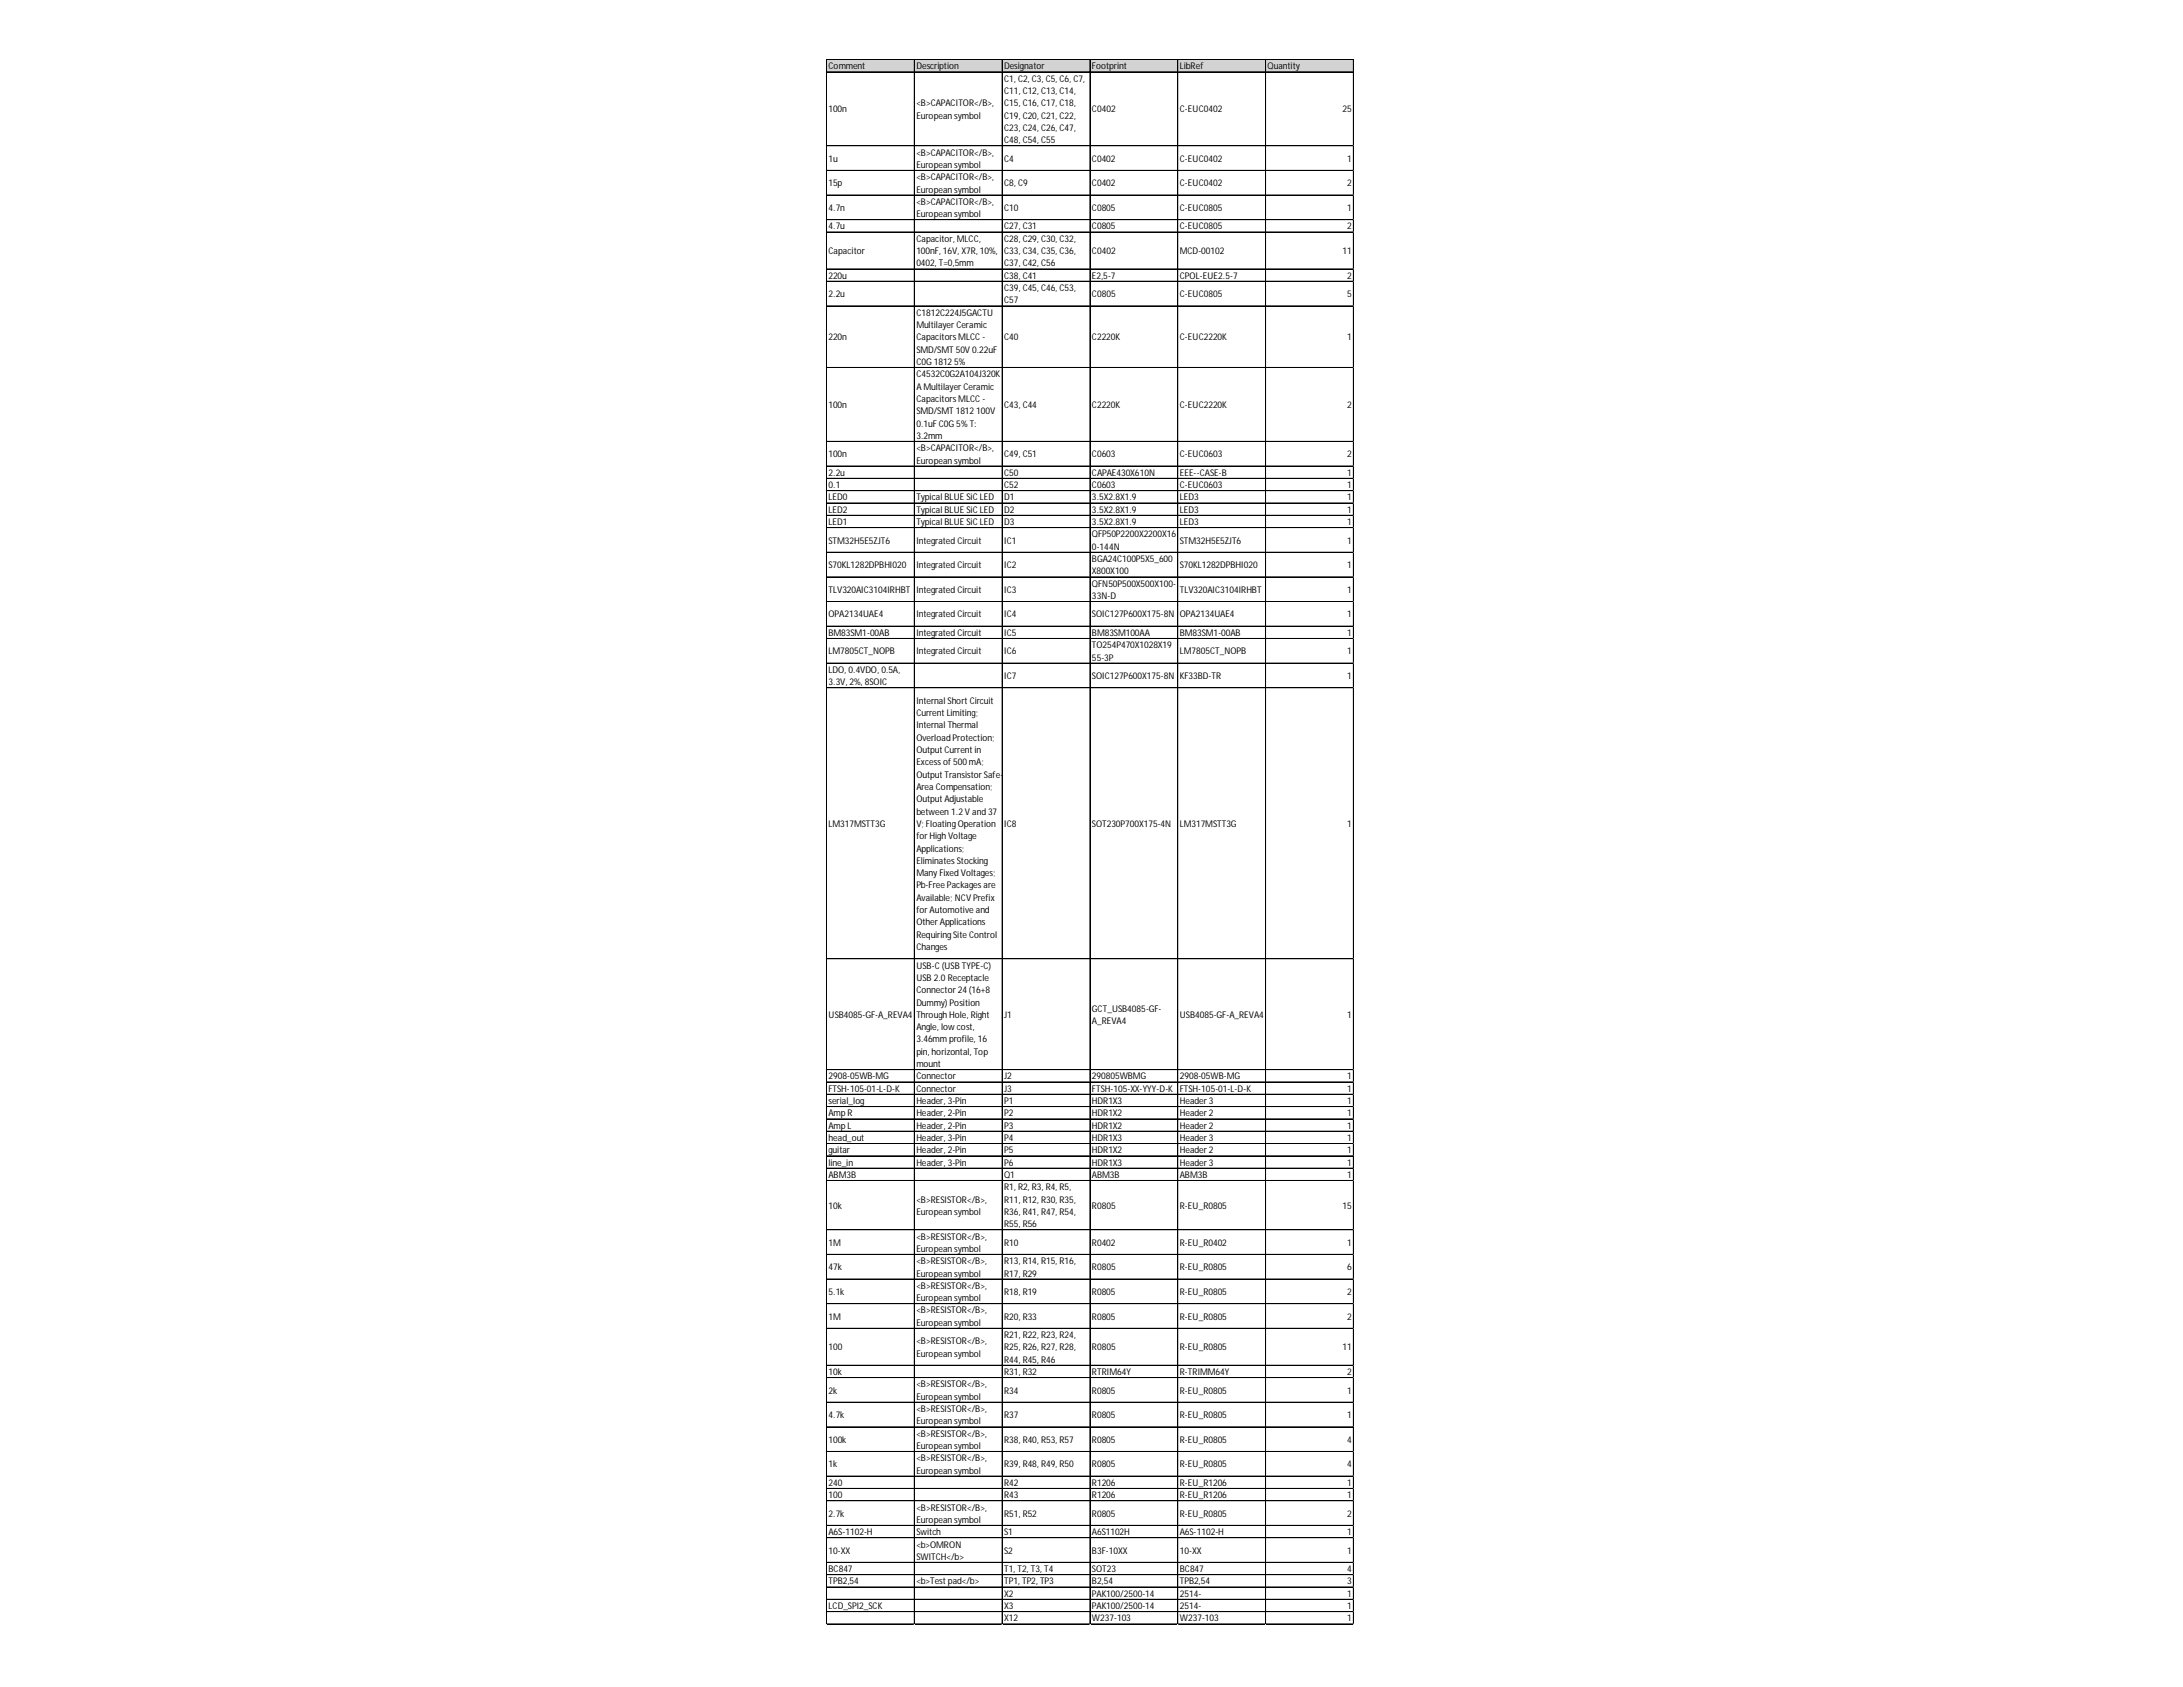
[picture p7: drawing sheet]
<svg xmlns="http://www.w3.org/2000/svg" width="279mm" height="216mm" viewBox="0 0 279 216" stroke-linecap="round" stroke-linejoin="round" font-family="sans-serif">
<defs><g id="words">
<g font-size="1.2">
<text x="106" y="8.9">Comment</text>
<text x="117.3" y="8.9">Description</text>
<text x="128.5" y="8.9">Designator</text>
<text x="128.5" y="10.4">C1, C2, C3, C5, C6, C7,</text>
<text x="139.8" y="8.9">Footprint</text>
<text x="151" y="8.9">LibRef</text>
<text x="162.2" y="8.9">Quantity</text>
<text x="106" y="14.4">100n</text>
<text x="117.3" y="13.6">&lt;B&gt;CAPACITOR&lt;/B&gt;,</text>
<text x="117.3" y="15.2">European symbol</text>
<text x="128.5" y="12">C11, C12, C13, C14,</text>
<text x="128.5" y="13.6">C15, C16, C17, C18,</text>
<text x="128.5" y="15.2">C19, C20, C21, C22,</text>
<text x="128.5" y="16.8">C23, C24, C26, C47,</text>
<text x="139.8" y="14.4">C0402</text>
<text x="151" y="14.4">C-EUC0402</text>
<text x="171.8" y="14.4">25</text>
<text x="106" y="20.7">1u</text>
<text x="106" y="23.8">15p</text>
<text x="117.3" y="19.9">&lt;B&gt;CAPACITOR&lt;/B&gt;,</text>
<text x="117.3" y="21.5">European symbol</text>
<text x="117.3" y="23.1">&lt;B&gt;CAPACITOR&lt;/B&gt;,</text>
<text x="128.5" y="18.3">C48, C54, C55</text>
<text x="128.5" y="20.7">C4</text>
<text x="128.5" y="23.8">C8, C9</text>
<text x="139.8" y="20.7">C0402</text>
<text x="139.8" y="23.8">C0402</text>
<text x="151" y="20.7">C-EUC0402</text>
<text x="151" y="23.8">C-EUC0402</text>
<text x="172.4" y="20.7">1</text>
<text x="172.4" y="23.8">2</text>
<text x="106" y="27">4.7n</text>
<text x="106" y="29.4">4.7u</text>
<text x="117.3" y="24.6">European symbol</text>
<text x="117.3" y="26.2">&lt;B&gt;CAPACITOR&lt;/B&gt;,</text>
<text x="117.3" y="27.8">European symbol</text>
<text x="128.5" y="27">C10</text>
<text x="128.5" y="29.4">C27, C31</text>
<text x="139.8" y="27">C0805</text>
<text x="139.8" y="29.4">C0805</text>
<text x="151" y="27">C-EUC0805</text>
<text x="151" y="29.4">C-EUC0805</text>
<text x="172.4" y="27">1</text>
<text x="172.4" y="29.4">2</text>
<text x="106" y="32.5">Capacitor</text>
<text x="106" y="35.7">220u</text>
<text x="117.3" y="30.9">Capacitor, MLCC,</text>
<text x="117.3" y="32.5">100nF, 16V, X7R, 10%,</text>
<text x="117.3" y="34.1">0402, T=0,5mm</text>
<text x="128.5" y="30.9">C28, C29, C30, C32,</text>
<text x="128.5" y="32.5">C33, C34, C35, C36,</text>
<text x="128.5" y="34.1">C37, C42, C56</text>
<text x="128.5" y="35.7">C38, C41</text>
<text x="139.8" y="32.5">C0402</text>
<text x="139.8" y="35.7">E2,5-7</text>
<text x="151" y="32.5">MCD-00102</text>
<text x="151" y="35.7">CPOL-EUE2.5-7</text>
<text x="171.8" y="32.5">11</text>
<text x="172.4" y="35.7">2</text>
<text x="106" y="38">2.2u</text>
<text x="117.3" y="40.4">C1812C224J5GACTU</text>
<text x="117.3" y="42">Multilayer Ceramic</text>
<text x="128.5" y="37.2">C39, C45, C46, C53,</text>
<text x="128.5" y="38.8">C57</text>
<text x="139.8" y="38">C0805</text>
<text x="151" y="38">C-EUC0805</text>
<text x="172.4" y="38">5</text>
<text x="106" y="43.6">220n</text>
<text x="117.3" y="43.6">Capacitors MLCC -</text>
<text x="117.3" y="45.1">SMD/SMT 50V 0.22uF</text>
<text x="117.3" y="46.7">C0G 1812 5%</text>
<text x="128.5" y="43.6">C40</text>
<text x="139.8" y="43.6">C2220K</text>
<text x="151" y="43.6">C-EUC2220K</text>
<text x="172.4" y="43.6">1</text>
<text x="106" y="52.2">100n</text>
<text x="117.3" y="48.3">C4532C0G2A104J320K</text>
<text x="117.3" y="49.9">A Multilayer Ceramic</text>
<text x="117.3" y="51.4">Capacitors MLCC -</text>
<text x="117.3" y="53">SMD/SMT 1812 100V</text>
<text x="128.5" y="52.2">C43, C44</text>
<text x="139.8" y="52.2">C2220K</text>
<text x="151" y="52.2">C-EUC2220K</text>
<text x="172.4" y="52.2">2</text>
<text x="106" y="58.5">100n</text>
<text x="117.3" y="54.6">0.1uF C0G 5% T:</text>
<text x="117.3" y="56.2">3.2mm</text>
<text x="117.3" y="57.7">&lt;B&gt;CAPACITOR&lt;/B&gt;,</text>
<text x="117.3" y="59.3">European symbol</text>
<text x="128.5" y="58.5">C49, C51</text>
<text x="139.8" y="58.5">C0603</text>
<text x="151" y="58.5">C-EUC0603</text>
<text x="172.4" y="58.5">2</text>
<text x="106" y="60.9">2.2u</text>
<text x="106" y="62.5">0.1</text>
<text x="106" y="64">LED0</text>
<text x="106" y="65.6">LED2</text>
<text x="117.3" y="64">Typical BLUE SiCLED</text>
<text x="117.3" y="65.6">Typical BLUE SiCLED</text>
<text x="128.5" y="60.9">C50</text>
<text x="128.5" y="62.5">C52</text>
<text x="128.5" y="64">D1</text>
<text x="128.5" y="65.6">D2</text>
<text x="139.8" y="60.9">CAPAE430X610N</text>
<text x="139.8" y="62.5">C0603</text>
<text x="139.8" y="64">3.5X2.8X1.9</text>
<text x="139.8" y="65.6">3.5X2.8X1.9</text>
<text x="151" y="60.9">EEE--CASE-B</text>
<text x="151" y="62.5">C-EUC0603</text>
<text x="151" y="64">LED3</text>
<text x="151" y="65.6">LED3</text>
<text x="172.4" y="60.9">1</text>
<text x="172.4" y="62.5">1</text>
<text x="172.4" y="64">1</text>
<text x="172.4" y="65.6">1</text>
<text x="106" y="67.2">LED1</text>
<text x="106" y="69.6">STM32H5E5ZJT6</text>
<text x="117.3" y="67.2">Typical BLUE SiCLED</text>
<text x="117.3" y="69.6">Integrated Circuit</text>
<text x="128.5" y="67.2">D3</text>
<text x="128.5" y="69.6">IC1</text>
<text x="139.8" y="67.2">3.5X2.8X1.9</text>
<text x="139.8" y="68.8">QFP50P2200X2200X16</text>
<text x="139.8" y="70.4">0-144N</text>
<text x="139.8" y="71.9">BGA24C100P5X5_600</text>
<text x="151" y="67.2">LED3</text>
<text x="151" y="69.6">STM32H5E5ZJT6</text>
<text x="172.4" y="67.2">1</text>
<text x="172.4" y="69.6">1</text>
<text x="106" y="72.7">S70KL1282DPBHI020</text>
<text x="106" y="75.9">TLV320AIC3104IRHBT</text>
<text x="117.3" y="72.7">Integrated Circuit</text>
<text x="117.3" y="75.9">Integrated Circuit</text>
<text x="128.5" y="72.7">IC2</text>
<text x="128.5" y="75.9">IC3</text>
<text x="139.8" y="73.5">X800X100</text>
<text x="139.8" y="75.1">QFN50P500X500X100-</text>
<text x="139.8" y="76.7">33N-D</text>
<text x="151" y="72.7">S70KL1282DPBHI020</text>
<text x="151" y="75.9">TLV320AIC3104IRHBT</text>
<text x="172.4" y="72.7">1</text>
<text x="172.4" y="75.9">1</text>
<text x="106" y="79">OPA2134UAE4</text>
<text x="106" y="81.4">BM83SM1-00AB</text>
<text x="106" y="83.8">LM7805CT_NOPB</text>
<text x="117.3" y="79">Integrated Circuit</text>
<text x="117.3" y="81.4">Integrated Circuit</text>
<text x="117.3" y="83.8">Integrated Circuit</text>
<text x="128.5" y="79">IC4</text>
<text x="128.5" y="81.4">IC5</text>
<text x="128.5" y="83.8">IC6</text>
<text x="139.8" y="79">SOIC127P600X175-8N</text>
<text x="139.8" y="81.4">BM83SM100AA</text>
<text x="139.8" y="83">TO254P470X1028X19</text>
<text x="151" y="79">OPA2134UAE4</text>
<text x="151" y="81.4">BM83SM1-00AB</text>
<text x="151" y="83.8">LM7805CT_NOPB</text>
<text x="172.4" y="79">1</text>
<text x="172.4" y="81.4">1</text>
<text x="172.4" y="83.8">1</text>
<text x="106" y="86.1">LDO, 0.4VDO, 0.5A,</text>
<text x="106" y="87.7">3.3V, 2%, 8SOIC</text>
<text x="128.5" y="86.9">IC7</text>
<text x="139.8" y="84.5">55-3P</text>
<text x="139.8" y="86.9">SOIC127P600X175-8N</text>
<text x="151" y="86.9">KF33BD-TR</text>
<text x="172.4" y="86.9">1</text>
<text x="117.3" y="90.1">Internal Short Circuit</text>
<text x="117.3" y="91.6">Current Limiting;</text>
<text x="117.3" y="93.2">Internal Thermal</text>
<text x="117.3" y="94.8">Overload Protection;</text>
<text x="117.3" y="96.4">Output Current in</text>
<text x="117.3" y="97.9">Excess of500 mA;</text>
<text x="117.3" y="99.5">Output TransistorSafe-</text>
<text x="117.3" y="101.1">Area Compensation;</text>
<text x="106" y="105.8">LM317MSTT3G</text>
<text x="117.3" y="102.7">Output Adjustable</text>
<text x="117.3" y="104.2">between 1.2 V and 37</text>
<text x="117.3" y="105.8">V; FloatingOperation</text>
<text x="117.3" y="107.4">forHigh Voltage</text>
<text x="128.5" y="105.8">IC8</text>
<text x="139.8" y="105.8">SOT230P700X175-4N</text>
<text x="151" y="105.8">LM317MSTT3G</text>
<text x="172.4" y="105.8">1</text>
<text x="117.3" y="109">Applications;</text>
<text x="117.3" y="110.6">Eliminates Stocking</text>
<text x="117.3" y="112.1">Many Fixed Voltages;</text>
<text x="117.3" y="113.7">Pb-Free Packages are</text>
<text x="117.3" y="115.3">Available; NCV Prefix</text>
<text x="117.3" y="116.9">forAutomotive and</text>
<text x="117.3" y="118.4">OtherApplications</text>
<text x="117.3" y="120">RequiringSite Control</text>
<text x="117.3" y="121.6">Changes</text>
<text x="117.3" y="124">USB-C(USB TYPE-C)</text>
<text x="117.3" y="125.5">USB 2.0 Receptacle</text>
<text x="106" y="130.3">USB4085-GF-A_REVA4</text>
<text x="117.3" y="127.1">Connector24 (16+8</text>
<text x="117.3" y="128.7">Dummy) Position</text>
<text x="117.3" y="130.3">Through Hole, Right</text>
<text x="117.3" y="131.8">Angle, low cost,</text>
<text x="128.5" y="130.3">J1</text>
<text x="139.8" y="129.5">GCT_USB4085-GF-</text>
<text x="139.8" y="131">A_REVA4</text>
<text x="151" y="130.3">USB4085-GF-A_REVA4</text>
<text x="172.4" y="130.3">1</text>
<text x="117.3" y="133.4">3.46mm profile, 16</text>
<text x="117.3" y="135">pin, horizontal, Top</text>
<text x="117.3" y="136.6">mount</text>
<text x="106" y="138.1">2908-05WB-MG</text>
<text x="106" y="139.7">FTSH-105-01-L-D-K</text>
<text x="106" y="141.3">serial_log</text>
<text x="106" y="142.9">Amp R</text>
<text x="117.3" y="138.1">Connector</text>
<text x="117.3" y="139.7">Connector</text>
<text x="117.3" y="141.3">Header, 3-Pin</text>
<text x="117.3" y="142.9">Header, 2-Pin</text>
<text x="128.5" y="138.1">J2</text>
<text x="128.5" y="139.7">J3</text>
<text x="128.5" y="141.3">P1</text>
<text x="128.5" y="142.9">P2</text>
<text x="139.8" y="138.1">290805WBMG</text>
<text x="139.8" y="139.7">FTSH-105-XX-YYY-D-K</text>
<text x="139.8" y="141.3">HDR1X3</text>
<text x="139.8" y="142.9">HDR1X2</text>
<text x="151" y="138.1">2908-05WB-MG</text>
<text x="151" y="139.7">FTSH-105-01-L-D-K</text>
<text x="151" y="141.3">Header3</text>
<text x="151" y="142.9">Header2</text>
<text x="172.4" y="138.1">1</text>
<text x="172.4" y="139.7">1</text>
<text x="172.4" y="141.3">1</text>
<text x="172.4" y="142.9">1</text>
<text x="106" y="144.4">Amp L</text>
<text x="106" y="146">head_out</text>
<text x="106" y="147.6">guitar</text>
<text x="106" y="149.2">line_in</text>
<text x="117.3" y="144.4">Header, 2-Pin</text>
<text x="117.3" y="146">Header, 3-Pin</text>
<text x="117.3" y="147.6">Header, 2-Pin</text>
<text x="117.3" y="149.2">Header, 3-Pin</text>
<text x="128.5" y="144.4">P3</text>
<text x="128.5" y="146">P4</text>
<text x="128.5" y="147.6">P5</text>
<text x="128.5" y="149.2">P6</text>
<text x="139.8" y="144.4">HDR1X2</text>
<text x="139.8" y="146">HDR1X3</text>
<text x="139.8" y="147.6">HDR1X2</text>
<text x="139.8" y="149.2">HDR1X3</text>
<text x="151" y="144.4">Header2</text>
<text x="151" y="146">Header3</text>
<text x="151" y="147.6">Header2</text>
<text x="151" y="149.2">Header3</text>
<text x="172.4" y="144.4">1</text>
<text x="172.4" y="146">1</text>
<text x="172.4" y="147.6">1</text>
<text x="172.4" y="149.2">1</text>
<text x="106" y="150.8">ABM3B</text>
<text x="106" y="154.7">10k</text>
<text x="117.3" y="153.9">&lt;B&gt;RESISTOR&lt;/B&gt;,</text>
<text x="117.3" y="155.5">European symbol</text>
<text x="128.5" y="150.8">Q1</text>
<text x="128.5" y="152.3">R1, R2, R3, R4, R5,</text>
<text x="128.5" y="153.9">R11, R12, R30, R35,</text>
<text x="128.5" y="155.5">R36, R41, R47, R54,</text>
<text x="139.8" y="150.8">ABM3B</text>
<text x="139.8" y="154.7">R0805</text>
<text x="151" y="150.8">ABM3B</text>
<text x="151" y="154.7">R-EU_R0805</text>
<text x="171.8" y="154.7">15</text>
<text x="172.4" y="150.8">1</text>
<text x="106" y="159.4">1M</text>
<text x="117.3" y="158.6">&lt;B&gt;RESISTOR&lt;/B&gt;,</text>
<text x="117.3" y="160.2">European symbol</text>
<text x="117.3" y="161.8">&lt;B&gt;RESISTOR&lt;/B&gt;,</text>
<text x="128.5" y="157.1">R55, R56</text>
<text x="128.5" y="159.4">R10</text>
<text x="128.5" y="161.8">R13, R14, R15, R16,</text>
<text x="139.8" y="159.4">R0402</text>
<text x="151" y="159.4">R-EU_R0402</text>
<text x="172.4" y="159.4">1</text>
<text x="106" y="162.6">47k</text>
<text x="106" y="165.7">5.1k</text>
<text x="117.3" y="163.4">European symbol</text>
<text x="117.3" y="164.9">&lt;B&gt;RESISTOR&lt;/B&gt;,</text>
<text x="117.3" y="166.5">European symbol</text>
<text x="128.5" y="163.4">R17, R29</text>
<text x="128.5" y="165.7">R18, R19</text>
<text x="139.8" y="162.6">R0805</text>
<text x="139.8" y="165.7">R0805</text>
<text x="151" y="162.6">R-EU_R0805</text>
<text x="151" y="165.7">R-EU_R0805</text>
<text x="172.4" y="162.6">6</text>
<text x="172.4" y="165.7">2</text>
<text x="106" y="168.9">1M</text>
<text x="106" y="172.8">100</text>
<text x="117.3" y="168.1">&lt;B&gt;RESISTOR&lt;/B&gt;,</text>
<text x="117.3" y="169.7">European symbol</text>
<text x="117.3" y="172">&lt;B&gt;RESISTOR&lt;/B&gt;,</text>
<text x="117.3" y="173.6">European symbol</text>
<text x="128.5" y="168.9">R20, R33</text>
<text x="128.5" y="171.2">R21, R22, R23, R24,</text>
<text x="128.5" y="172.8">R25, R26, R27, R28,</text>
<text x="139.8" y="168.9">R0805</text>
<text x="139.8" y="172.8">R0805</text>
<text x="151" y="168.9">R-EU_R0805</text>
<text x="151" y="172.8">R-EU_R0805</text>
<text x="171.8" y="172.8">11</text>
<text x="172.4" y="168.9">2</text>
<text x="106" y="176">10k</text>
<text x="106" y="178.3">2k</text>
<text x="117.3" y="177.6">&lt;B&gt;RESISTOR&lt;/B&gt;,</text>
<text x="117.3" y="179.1">European symbol</text>
<text x="128.5" y="174.4">R44, R45, R46</text>
<text x="128.5" y="176">R31, R32</text>
<text x="128.5" y="178.3">R34</text>
<text x="139.8" y="176">RTRIM64Y</text>
<text x="139.8" y="178.3">R0805</text>
<text x="151" y="176">R-TRIMM64Y</text>
<text x="151" y="178.3">R-EU_R0805</text>
<text x="172.4" y="176">2</text>
<text x="172.4" y="178.3">1</text>
<text x="106" y="181.5">4.7k</text>
<text x="106" y="184.6">100k</text>
<text x="117.3" y="180.7">&lt;B&gt;RESISTOR&lt;/B&gt;,</text>
<text x="117.3" y="182.3">European symbol</text>
<text x="117.3" y="183.9">&lt;B&gt;RESISTOR&lt;/B&gt;,</text>
<text x="117.3" y="185.4">European symbol</text>
<text x="128.5" y="181.5">R37</text>
<text x="128.5" y="184.6">R38, R40, R53, R57</text>
<text x="139.8" y="181.5">R0805</text>
<text x="139.8" y="184.6">R0805</text>
<text x="151" y="181.5">R-EU_R0805</text>
<text x="151" y="184.6">R-EU_R0805</text>
<text x="172.4" y="181.5">1</text>
<text x="172.4" y="184.6">4</text>
<text x="106" y="187.8">1k</text>
<text x="106" y="190.2">240</text>
<text x="106" y="191.7">100</text>
<text x="117.3" y="187">&lt;B&gt;RESISTOR&lt;/B&gt;,</text>
<text x="117.3" y="188.6">European symbol</text>
<text x="128.5" y="187.8">R39, R48, R49, R50</text>
<text x="128.5" y="190.2">R42</text>
<text x="128.5" y="191.7">R43</text>
<text x="139.8" y="187.8">R0805</text>
<text x="139.8" y="190.2">R1206</text>
<text x="139.8" y="191.7">R1206</text>
<text x="151" y="187.8">R-EU_R0805</text>
<text x="151" y="190.2">R-EU_R1206</text>
<text x="151" y="191.7">R-EU_R1206</text>
<text x="172.4" y="187.8">4</text>
<text x="172.4" y="190.2">1</text>
<text x="172.4" y="191.7">1</text>
<text x="106" y="194.1">2.7k</text>
<text x="106" y="196.5">A6S-1102-H</text>
<text x="117.3" y="193.3">&lt;B&gt;RESISTOR&lt;/B&gt;,</text>
<text x="117.3" y="194.9">European symbol</text>
<text x="117.3" y="196.5">Switch</text>
<text x="128.5" y="194.1">R51, R52</text>
<text x="128.5" y="196.5">S1</text>
<text x="139.8" y="194.1">R0805</text>
<text x="139.8" y="196.5">A6S1102H</text>
<text x="151" y="194.1">R-EU_R0805</text>
<text x="151" y="196.5">A6S-1102-H</text>
<text x="172.4" y="194.1">2</text>
<text x="172.4" y="196.5">1</text>
<text x="106" y="198.8">10-XX</text>
<text x="106" y="201.2">BC847</text>
<text x="106" y="202.8">TPB2,54</text>
<text x="117.3" y="198">&lt;b&gt;OMRON</text>
<text x="117.3" y="199.6">SWITCH&lt;/b&gt;</text>
<text x="117.3" y="202.8">&lt;b&gt;Test pad&lt;/b&gt;</text>
<text x="128.5" y="198.8">S2</text>
<text x="128.5" y="201.2">T1, T2, T3, T4</text>
<text x="128.5" y="202.8">TP1, TP2, TP3</text>
<text x="139.8" y="198.8">B3F-10XX</text>
<text x="139.8" y="201.2">SOT23</text>
<text x="139.8" y="202.8">B2,54</text>
<text x="151" y="198.8">10-XX</text>
<text x="151" y="201.2">BC847</text>
<text x="151" y="202.8">TPB2,54</text>
<text x="172.4" y="198.8">1</text>
<text x="172.4" y="201.2">4</text>
<text x="172.4" y="202.8">3</text>
<text x="106" y="205.9">LCD_SPI2_SCK</text>
<text x="128.5" y="204.4">X2</text>
<text x="128.5" y="205.9">X3</text>
<text x="128.5" y="207.5">X12</text>
<text x="139.8" y="204.4">PAK100/2500-14</text>
<text x="139.8" y="205.9">PAK100/2500-14</text>
<text x="139.8" y="207.5">W237-103</text>
<text x="151" y="204.4">2514-</text>
<text x="151" y="205.9">2514-</text>
<text x="151" y="207.5">W237-103</text>
<text x="172.4" y="204.4">1</text>
<text x="172.4" y="205.9">1</text>
<text x="172.4" y="207.5">1</text>
</g>
</g></defs>
<path d="M105.8 7.6h67.5v1.7h-67.5z" fill="#d3d3d3"/>
<g fill="none" stroke="#000" stroke-width=".13">
<path d="M105.8 7.6v200.3M105.8 7.6h67.5M105.8 9.2h67.5M105.8 18.7h67.5M117 7.7v200.2M117.1 7.7v200.2M128.3 7.7v200.2M139.5 7.7v200.2M150.7 7.7v200.2M150.8 7.7v200.2M162 7.7v200.2M173.2 7.7v200.2"/>
<path d="M105.8 21.8h67.5M105.8 25h67.5M105.8 28.1h67.5M105.8 29.7h67.5M105.8 34.4h67.5M105.8 36h67.5M105.8 39.1h67.5M105.8 39.2h67.5M105.8 47h67.5M105.8 47.1h67.5M105.8 56.5h67.5M105.8 59.6h67.5"/>
<path d="M105.8 59.7h67.5M105.8 61.2h67.5M105.8 62.8h67.5M105.8 64.4h67.5M105.8 65.9h67.5M105.8 66h67.5M105.8 67.5h67.5M105.8 67.6h67.5M105.8 70.7h67.5M105.8 73.8h67.5M105.8 73.9h67.5M105.8 77h67.5"/>
<path d="M105.8 80.1h67.5M105.8 80.2h67.5M105.8 81.7h67.5M105.8 84.9h67.5M105.8 88h67.5M105.8 122.7h67.5M105.8 136.9h67.5M105.8 138.5h67.5M105.8 140h67.5M105.8 140.1h67.5M105.8 141.6h67.5M105.8 143.2h67.5"/>
<path d="M105.8 144.8h67.5M105.8 146.3h67.5M105.8 146.4h67.5M105.8 147.9h67.5M105.8 148h67.5M105.8 149.5h67.5M105.8 151.1h67.5M105.8 157.4h67.5M105.8 160.5h67.5M105.8 160.6h67.5M105.8 163.7h67.5M105.8 166.8h67.5"/>
<path d="M105.8 166.9h67.5M105.8 170h67.5M105.8 174.7h67.5M105.8 174.8h67.5M105.8 176.3h67.5M105.8 179.5h67.5M105.8 182.6h67.5M105.8 185.8h67.5M105.8 188.9h67.5M105.8 190.5h67.5M105.8 192.1h67.5M105.8 195.2h67.5"/>
<path d="M105.8 196.8h67.5M105.8 199.9h67.5M105.8 200h67.5M105.8 201.5h67.5M105.8 201.6h67.5M105.8 203.1h67.5M105.8 204.7h67.5M105.8 206.3h67.5M105.8 207.8h67.5M105.8 207.9h67.5"/>
</g>
<path d="M105.8 207.9h.1" fill="none" stroke="#e0e0e0" stroke-width=".13"/>
<path d="M117 207.9h.1" fill="none" stroke="#e0e0e0" stroke-width=".13"/>
<path d="M117 207.9h.1z" fill="#e0e0e0"/>
<path d="M128.3 207.9h.1" fill="none" stroke="#e0e0e0" stroke-width=".13"/>
<path d="M139.5 207.9h.1" fill="none" stroke="#e0e0e0" stroke-width=".13"/>
<path d="M139.5 207.9h.1z" fill="#e0e0e0"/>
<path d="M150.7 207.9h.1" fill="none" stroke="#e0e0e0" stroke-width=".13"/>
<path d="M150.7 207.9h.1z" fill="#e0e0e0"/>
<path d="M162 207.9h.1" fill="none" stroke="#e0e0e0" stroke-width=".13"/>
<path d="M173.2 207.9h.1" fill="none" stroke="#e0e0e0" stroke-width=".13"/>
<path d="M173.2 207.9h.1z" fill="#e0e0e0"/>
<path d="M173.3 18.7h.1" fill="none" stroke="#e0e0e0" stroke-width=".13"/>
<path d="M173.3 21.8h.1" fill="none" stroke="#e0e0e0" stroke-width=".13"/>
<path d="M173.3 21.8v.1z" fill="#e0e0e0"/>
<path d="M173.3 25h.1" fill="none" stroke="#e0e0e0" stroke-width=".13"/>
<path d="M173.3 28.1h.1" fill="none" stroke="#e0e0e0" stroke-width=".13"/>
<path d="M173.3 28.1v.1z" fill="#e0e0e0"/>
<path d="M173.3 29.7h.1" fill="none" stroke="#e0e0e0" stroke-width=".13"/>
<path d="M173.3 29.7v.1z" fill="#e0e0e0"/>
<path d="M173.3 34.4h.1" fill="none" stroke="#e0e0e0" stroke-width=".13"/>
<path d="M173.3 34.4v.1z" fill="#e0e0e0"/>
<path d="M173.3 36h.1" fill="none" stroke="#e0e0e0" stroke-width=".13"/>
<path d="M173.3 36v.1z" fill="#e0e0e0"/>
<path d="M173.3 39.1h.1" fill="none" stroke="#e0e0e0" stroke-width=".13"/>
<path d="M173.3 39.1v.1z" fill="#e0e0e0"/>
<path d="M173.3 47h.1" fill="none" stroke="#e0e0e0" stroke-width=".13"/>
<path d="M173.3 47v.1z" fill="#e0e0e0"/>
<path d="M173.3 56.5h.1" fill="none" stroke="#e0e0e0" stroke-width=".13"/>
<path d="M173.3 56.5v.1z" fill="#e0e0e0"/>
<path d="M173.3 59.6h.1" fill="none" stroke="#e0e0e0" stroke-width=".13"/>
<path d="M173.3 59.6v.1z" fill="#e0e0e0"/>
<path d="M173.3 61.2h.1" fill="none" stroke="#e0e0e0" stroke-width=".13"/>
<path d="M173.3 61.2v.1z" fill="#e0e0e0"/>
<path d="M173.3 62.8h.1" fill="none" stroke="#e0e0e0" stroke-width=".13"/>
<path d="M173.3 62.8v.1z" fill="#e0e0e0"/>
<path d="M173.3 64.4h.1" fill="none" stroke="#e0e0e0" stroke-width=".13"/>
<path d="M173.3 65.9h.1" fill="none" stroke="#e0e0e0" stroke-width=".13"/>
<path d="M173.3 65.9v.1z" fill="#e0e0e0"/>
<path d="M173.3 67.5h.1" fill="none" stroke="#e0e0e0" stroke-width=".13"/>
<path d="M173.3 67.5v.1z" fill="#e0e0e0"/>
<path d="M173.3 70.7h.1" fill="none" stroke="#e0e0e0" stroke-width=".13"/>
<path d="M173.3 73.8h.1" fill="none" stroke="#e0e0e0" stroke-width=".13"/>
<path d="M173.3 73.8v.1z" fill="#e0e0e0"/>
<path d="M173.3 77h.1" fill="none" stroke="#e0e0e0" stroke-width=".13"/>
<path d="M173.3 80.1h.1" fill="none" stroke="#e0e0e0" stroke-width=".13"/>
<path d="M173.3 80.1v.1z" fill="#e0e0e0"/>
<path d="M173.3 81.7h.1" fill="none" stroke="#e0e0e0" stroke-width=".13"/>
<path d="M173.3 81.7v.1z" fill="#e0e0e0"/>
<path d="M173.3 84.9h.1" fill="none" stroke="#e0e0e0" stroke-width=".13"/>
<path d="M173.3 88h.1" fill="none" stroke="#e0e0e0" stroke-width=".13"/>
<path d="M173.3 88v.1z" fill="#e0e0e0"/>
<path d="M173.3 122.7h.1" fill="none" stroke="#e0e0e0" stroke-width=".13"/>
<path d="M173.3 122.7v.1z" fill="#e0e0e0"/>
<path d="M173.3 136.9h.1" fill="none" stroke="#e0e0e0" stroke-width=".13"/>
<path d="M173.3 136.9v.1z" fill="#e0e0e0"/>
<path d="M173.3 138.5h.1" fill="none" stroke="#e0e0e0" stroke-width=".13"/>
<path d="M173.3 140h.1" fill="none" stroke="#e0e0e0" stroke-width=".13"/>
<path d="M173.3 140v.1z" fill="#e0e0e0"/>
<path d="M173.3 141.6h.1" fill="none" stroke="#e0e0e0" stroke-width=".13"/>
<path d="M173.3 141.6v.1z" fill="#e0e0e0"/>
<path d="M173.3 143.2h.1" fill="none" stroke="#e0e0e0" stroke-width=".13"/>
<path d="M173.3 143.2v.1z" fill="#e0e0e0"/>
<path d="M173.3 144.8h.1" fill="none" stroke="#e0e0e0" stroke-width=".13"/>
<path d="M173.3 146.3h.1" fill="none" stroke="#e0e0e0" stroke-width=".13"/>
<path d="M173.3 146.3v.1z" fill="#e0e0e0"/>
<path d="M173.3 147.9h.1" fill="none" stroke="#e0e0e0" stroke-width=".13"/>
<path d="M173.3 147.9v.1z" fill="#e0e0e0"/>
<path d="M173.3 149.5h.1" fill="none" stroke="#e0e0e0" stroke-width=".13"/>
<path d="M173.3 149.5v.1z" fill="#e0e0e0"/>
<path d="M173.3 151.1h.1" fill="none" stroke="#e0e0e0" stroke-width=".13"/>
<path d="M173.3 157.4h.1" fill="none" stroke="#e0e0e0" stroke-width=".13"/>
<path d="M173.3 160.5h.1" fill="none" stroke="#e0e0e0" stroke-width=".13"/>
<path d="M173.3 160.5v.1z" fill="#e0e0e0"/>
<path d="M173.3 163.7h.1" fill="none" stroke="#e0e0e0" stroke-width=".13"/>
<path d="M173.3 163.7v.1z" fill="#e0e0e0"/>
<path d="M173.3 166.8h.1" fill="none" stroke="#e0e0e0" stroke-width=".13"/>
<path d="M173.3 166.8v.1z" fill="#e0e0e0"/>
<path d="M173.3 170h.1" fill="none" stroke="#e0e0e0" stroke-width=".13"/>
<path d="M173.3 170v.1z" fill="#e0e0e0"/>
<path d="M173.3 174.7h.1" fill="none" stroke="#e0e0e0" stroke-width=".13"/>
<path d="M173.3 174.7v.1z" fill="#e0e0e0"/>
<path d="M173.3 176.3h.1" fill="none" stroke="#e0e0e0" stroke-width=".13"/>
<path d="M173.3 176.3v.1z" fill="#e0e0e0"/>
<path d="M173.3 179.5h.1" fill="none" stroke="#e0e0e0" stroke-width=".13"/>
<path d="M173.3 182.6h.1" fill="none" stroke="#e0e0e0" stroke-width=".13"/>
<path d="M173.3 182.6v.1z" fill="#e0e0e0"/>
<path d="M173.3 185.8h.1" fill="none" stroke="#e0e0e0" stroke-width=".13"/>
<path d="M173.3 188.9h.1" fill="none" stroke="#e0e0e0" stroke-width=".13"/>
<path d="M173.3 188.9v.1z" fill="#e0e0e0"/>
<path d="M173.3 190.5h.1" fill="none" stroke="#e0e0e0" stroke-width=".13"/>
<path d="M173.3 190.5v.1z" fill="#e0e0e0"/>
<path d="M173.3 192.1h.1" fill="none" stroke="#e0e0e0" stroke-width=".13"/>
<path d="M173.3 195.2h.1" fill="none" stroke="#e0e0e0" stroke-width=".13"/>
<path d="M173.3 195.2v.1z" fill="#e0e0e0"/>
<path d="M173.3 196.8h.1" fill="none" stroke="#e0e0e0" stroke-width=".13"/>
<path d="M173.3 196.8v.1z" fill="#e0e0e0"/>
<path d="M173.3 199.9h.1" fill="none" stroke="#e0e0e0" stroke-width=".13"/>
<path d="M173.3 199.9v.1z" fill="#e0e0e0"/>
<path d="M173.3 201.5h.1" fill="none" stroke="#e0e0e0" stroke-width=".13"/>
<path d="M173.3 201.5v.1z" fill="#e0e0e0"/>
<path d="M173.3 203.1h.1" fill="none" stroke="#e0e0e0" stroke-width=".13"/>
<path d="M173.3 203.1v.1z" fill="#e0e0e0"/>
<path d="M173.3 204.7h.1" fill="none" stroke="#e0e0e0" stroke-width=".13"/>
<path d="M173.3 206.3h.1" fill="none" stroke="#e0e0e0" stroke-width=".13"/>
<path d="M173.3 207.8h.1" fill="none" stroke="#e0e0e0" stroke-width=".13"/>
<path d="M173.3 207.8v.1z" fill="#e0e0e0"/>
<use href="#words"/>
</svg>
